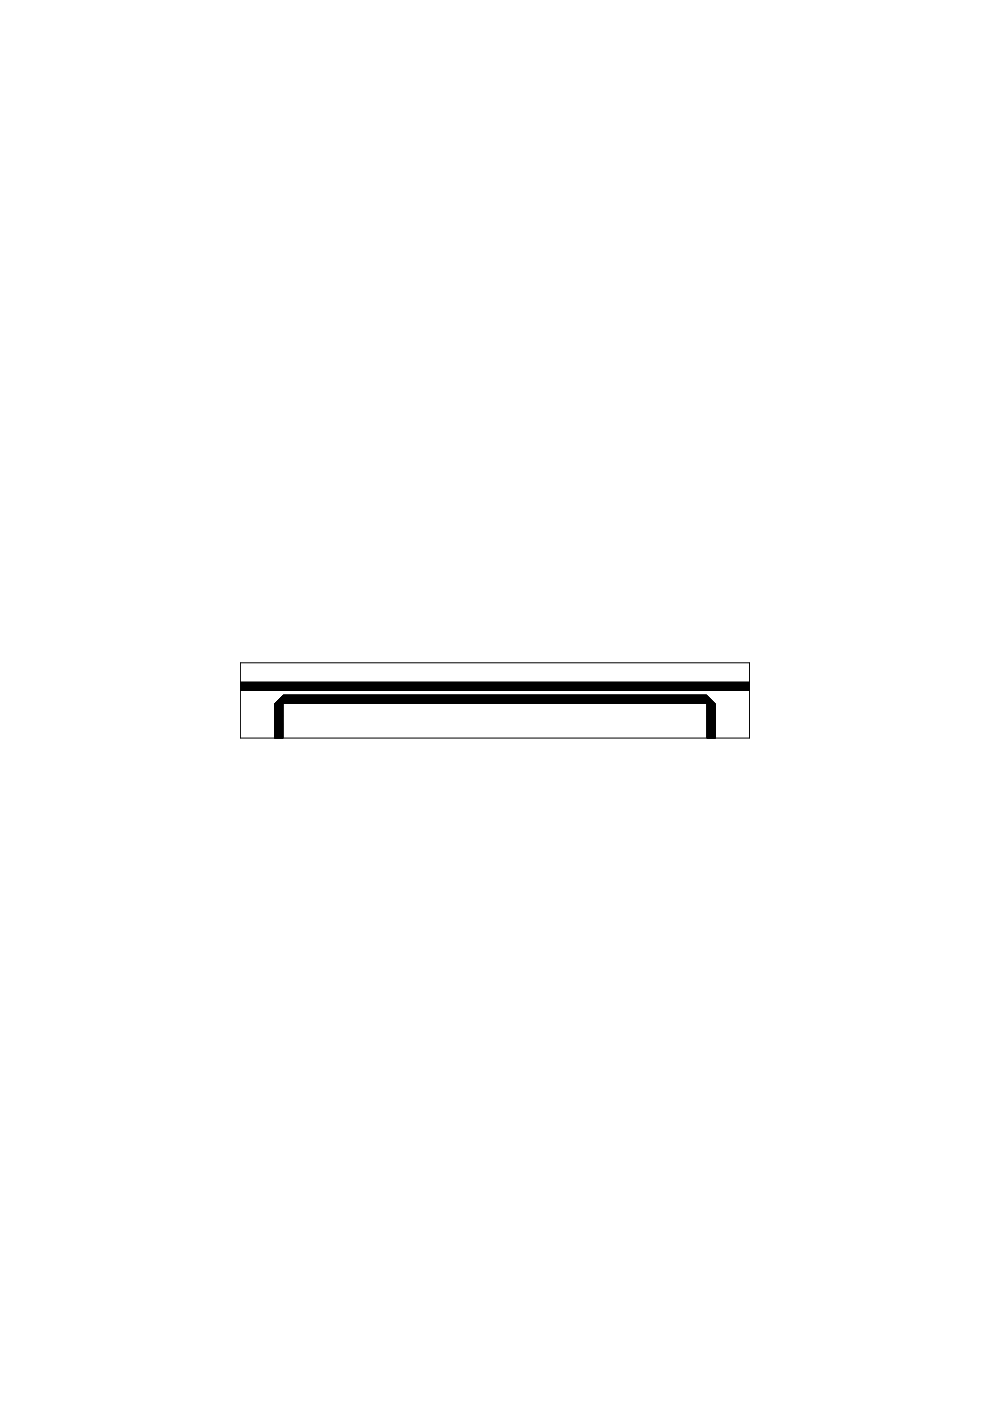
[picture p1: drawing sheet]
<svg xmlns="http://www.w3.org/2000/svg" width="210mm" height="297mm" viewBox="0 0 210 297" stroke-linecap="round" stroke-linejoin="round" font-family="sans-serif">
<g fill="none" stroke="#000" stroke-width=".21">
<path d="M51 140.5h107.9v16h-107.9zM51 146.3h107.9M51 144.7h107.9M51 146.2h107.9M51 146.1h107.9M51 146h107.9M51 145.9h107.9M51 145.8h107.9M51 145.7h107.9M51 145.6h107.9M51 145.5h107.9M51 145.4h107.9"/>
<path d="M51 145.3h107.9M51 145.2h107.9M51 145.1h107.9M51 145h107.9M51 144.9h107.9M51 144.8h107.9M58.3 149.3l1.8-1.9h89.7l1.8 1.9M58.3 149.3v7.2M58.3 156.4h1.7M58.3 156.3h1.7M58.3 156.2h1.7M58.3 156.1h1.7"/>
<path d="M58.3 156h1.7M58.3 155.9h1.7M58.3 155.8h1.7M58.3 155.7h1.7M58.3 155.6h1.7M58.3 155.5h1.7M58.3 155.4h1.7M58.3 155.3h1.7M58.3 155.2h1.7M58.3 155.1h1.7M58.3 155h1.7M58.3 154.9h1.7"/>
<path d="M58.3 154.8h1.7M58.3 154.7h1.7M58.3 154.6h1.7M58.3 154.5h1.7M58.3 154.4h1.7M58.3 154.3h1.7M58.3 154.2h1.7M58.3 154.1h1.7M58.3 154h1.7M58.3 153.9h1.7M58.3 153.8h1.7M58.3 153.7h1.7"/>
<path d="M58.3 153.6h1.7M58.3 153.5h1.7M58.3 153.4h1.7M58.3 153.3h1.7M58.3 153.2h1.7M58.3 153.1h1.7M58.3 153h1.7M58.3 152.9h1.7M58.3 152.8h1.7M58.3 152.7h1.7M58.3 152.6h1.7M58.3 152.5h1.7"/>
<path d="M58.3 152.4h1.7M58.3 152.3h1.7M58.3 152.2h1.7M58.3 152.1h1.7M58.3 152h1.7M58.3 151.9h1.7M58.3 151.8h1.7M58.3 151.7h1.7M58.3 151.6h1.7M58.3 151.5h1.7M58.3 151.4h1.7M58.3 151.3h1.7"/>
<path d="M58.3 151.2h1.7M58.3 151.1h1.7M58.3 151h1.7M58.3 150.9h1.7M58.3 150.8h1.7M58.3 150.7h1.7M58.3 150.6h1.7M58.3 150.5h1.7M58.3 150.4h1.7M58.3 150.3h1.7M58.3 150.2h1.7M58.3 150.1h1.7"/>
<path d="M58.3 150h1.7M58.3 149.9h1.7M58.3 149.8h1.7M58.3 149.7h1.7M58.3 149.6h1.7M58.3 149.5h1.7M58.3 149.4h1.7M58.3 149.3h1.7M58.3 149.2h1.7M58.4 149.1h1.6M58.4 149.1h93M58.5 149h92.9"/>
<path d="M58.5 149h92.8M58.6 148.9h92.7M58.7 148.9h92.5M58.7 148.8h92.5M58.8 148.8h92.3M58.8 148.7h92.3M58.9 148.7h92.1M58.9 148.6h92.1M59 148.5h91.9M59.1 148.4h91.7M59.1 148.4h91.6M59.2 148.3h91.5"/>
<path d="M59.2 148.3h91.4M59.3 148.2h91.3M59.4 148.2h91.1M59.4 148.1h91.1M59.5 148.1h90.9M59.5 148h90.9M59.6 148h90.7M59.6 147.9h90.7M59.7 147.8h90.5M59.8 147.7h90.3M59.9 147.6h90.1M59.9 147.6h90"/>
<path d="M60 149.1v7.4M60 147.5h89.9M60 147.5h89.8M60.1 147.4h89.7M149.9 149.1v7.4M149.9 156.4h1.7M149.9 156.3h1.7M149.9 156.2h1.7M149.9 156.1h1.7M149.9 156h1.7M149.9 155.9h1.7M149.9 155.8h1.7"/>
<path d="M149.9 155.7h1.7M149.9 155.6h1.7M149.9 155.5h1.7M149.9 155.4h1.7M149.9 155.3h1.7M149.9 155.2h1.7M149.9 155.1h1.7M149.9 155h1.7M149.9 154.9h1.7M149.9 154.8h1.7M149.9 154.7h1.7M149.9 154.6h1.7"/>
<path d="M149.9 154.5h1.7M149.9 154.4h1.7M149.9 154.3h1.7M149.9 154.2h1.7M149.9 154.1h1.7M149.9 154h1.7M149.9 153.9h1.7M149.9 153.8h1.7M149.9 153.7h1.7M149.9 153.6h1.7M149.9 153.5h1.7M149.9 153.4h1.7"/>
<path d="M149.9 153.3h1.7M149.9 153.2h1.7M149.9 153.1h1.7M149.9 153h1.7M149.9 152.9h1.7M149.9 152.8h1.7M149.9 152.7h1.7M149.9 152.6h1.7M149.9 152.5h1.7M149.9 152.4h1.7M149.9 152.3h1.7M149.9 152.2h1.7"/>
<path d="M149.9 152.1h1.7M149.9 152h1.7M149.9 151.9h1.7M149.9 151.8h1.7M149.9 151.7h1.7M149.9 151.6h1.7M149.9 151.5h1.7M149.9 151.4h1.7M149.9 151.3h1.7M149.9 151.2h1.7M149.9 151.1h1.7M149.9 151h1.7"/>
<path d="M149.9 150.9h1.7M149.9 150.8h1.7M149.9 150.7h1.7M149.9 150.6h1.7M149.9 150.5h1.7M149.9 150.4h1.7M149.9 150.3h1.7M149.9 150.2h1.7M149.9 150.1h1.7M149.9 150h1.7M149.9 149.9h1.7M149.9 149.8h1.7"/>
<path d="M149.9 149.7h1.7M149.9 149.6h1.7M149.9 149.5h1.7M149.9 149.4h1.7M149.9 149.3h1.7M149.9 149.2l1.7 .1M149.9 149.2h1.7M149.9 149.1l1.7 .1M149.9 149.1h1.6M151.6 149.3v7.2"/>
</g>
</svg>
